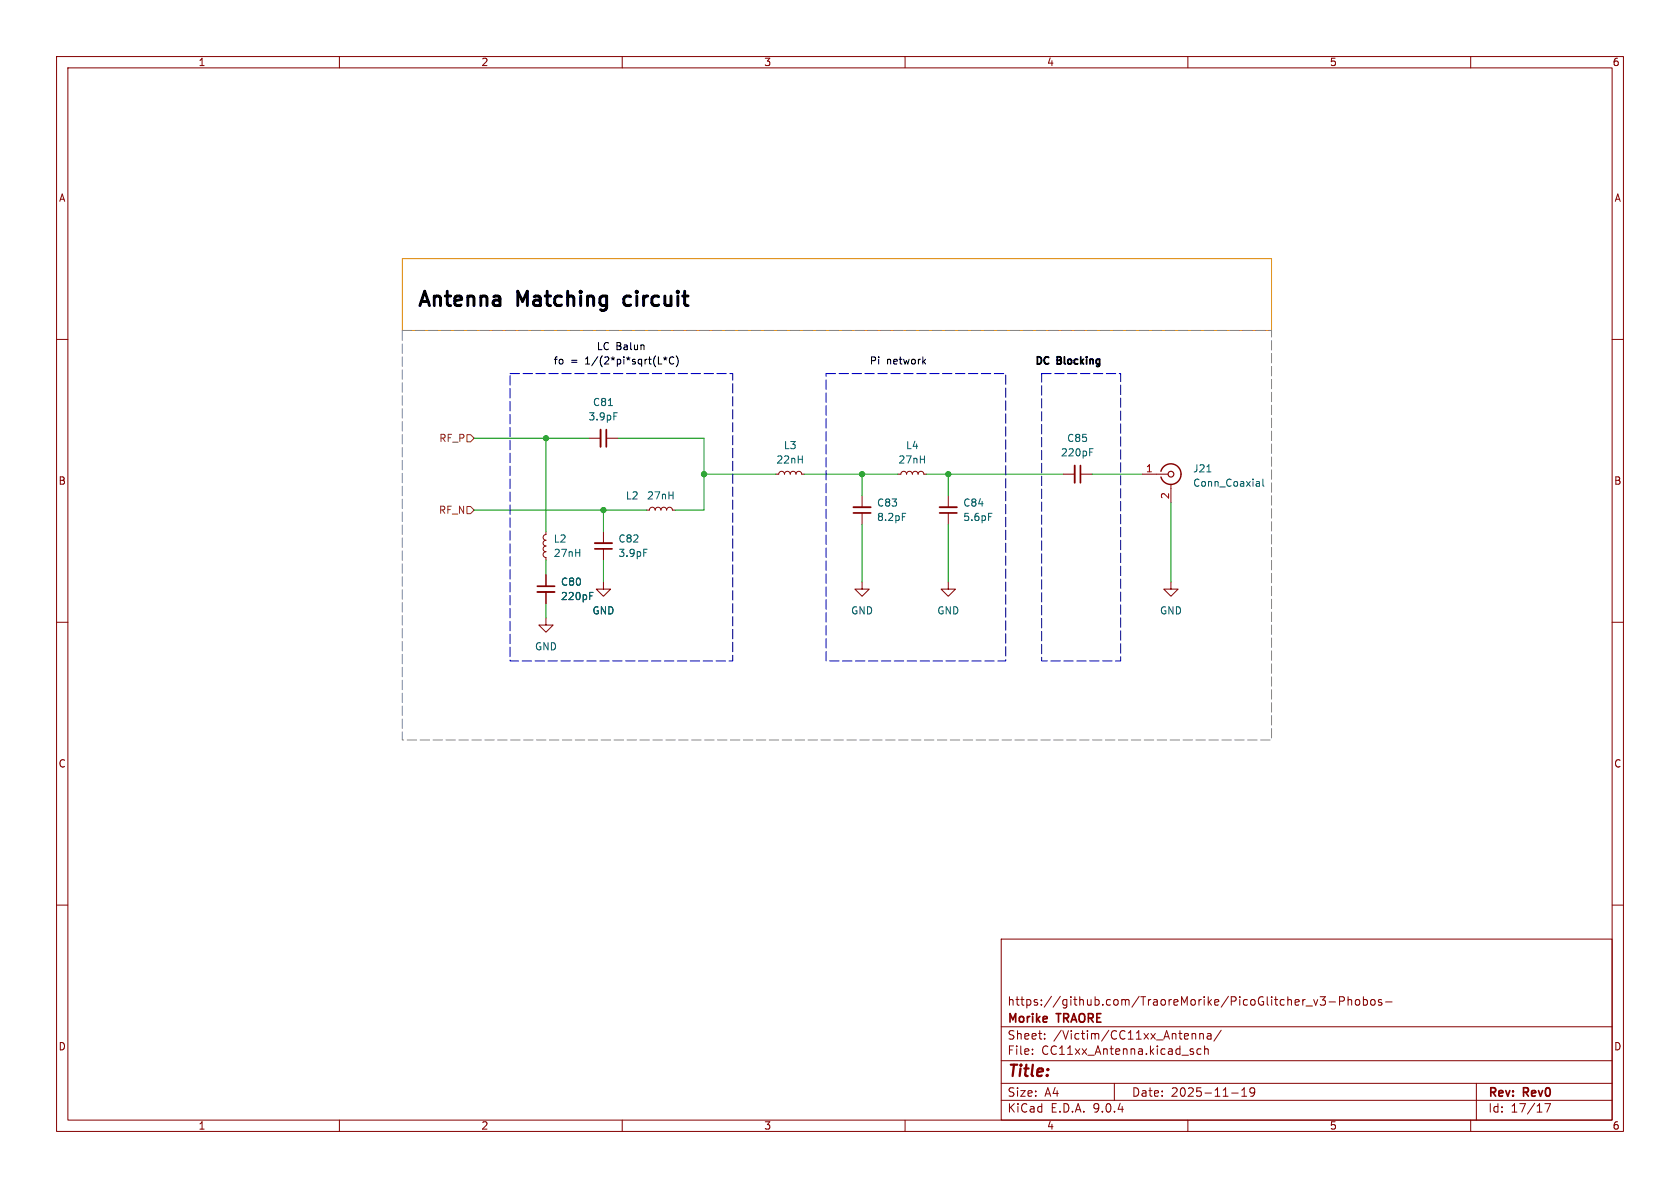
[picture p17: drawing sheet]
<svg xmlns="http://www.w3.org/2000/svg" width="297mm" height="210mm" viewBox="0 0 297 210" stroke-linecap="round" stroke-linejoin="round" font-family="sans-serif">
<defs><g id="words">
<g font-size="3.5">
<text x="73.7" y="54.4">Antenna</text>
<text x="91.6" y="54.4">Matching</text>
<text x="111.5" y="54.4">circuit</text>
</g>
<text font-size="2.8" fill="#840000" x="178" y="190.9">Title:</text>
<g font-size="2.1" fill="#840000">
<text x="178" y="178">https://github.com/TraoreMorike/PicoGlitcher_v3-Phobos-</text>
<text x="178" y="184">Sheet:</text>
<text x="178" y="181.2">Morike</text>
<text x="186.2" y="184">/Victim/CC11xx_Antenna/</text>
<text x="187" y="181.2">TRAORE</text>
<text x="178" y="186.7">File:</text>
<text x="184.1" y="186.7">CC11xx_Antenna.kicad_sch</text>
<text x="178" y="196.9">KiCad</text>
<text x="178" y="194.1">Size:</text>
<text x="184.7" y="194.1">A4</text>
<text x="185.7" y="196.9">E.D.A.</text>
<text x="193.3" y="196.9">9.0.4</text>
<text x="200" y="194.1">Date:</text>
<text x="207" y="194.1">2025-11-19</text>
<text x="263" y="194.3">Rev:</text>
<text x="263" y="196.9">Id:</text>
<text x="267.1" y="196.9">17/17</text>
<text x="269.4" y="194.3">Rev0</text>
</g>
<g font-size="1.8" fill="#840000">
<text x="35" y="11.9">1</text>
<text x="85" y="11.9">2</text>
<text x="135" y="11.9">3</text>
<text x="185" y="11.9">4</text>
<text x="235" y="11.9">5</text>
<text x="285" y="11.9">6</text>
<text x="10.3" y="35.9">A</text>
<text x="285.3" y="35.9">A</text>
<text x="10.3" y="85.9">B</text>
<text x="285.3" y="85.9">B</text>
<text x="10.3" y="135.9">C</text>
<text x="285.3" y="135.9">C</text>
<text x="10.3" y="185.9">D</text>
<text x="285.3" y="185.9">D</text>
<text x="35" y="199.9">1</text>
<text x="85" y="199.9">2</text>
<text x="135" y="199.9">3</text>
<text x="185" y="199.9">4</text>
<text x="235" y="199.9">5</text>
<text x="285" y="199.9">6</text>
</g>
<g font-size="1.8">
<text x="97.8" y="64.5">fo</text>
<text x="100.8" y="64.5">=</text>
<text x="103.6" y="64.5">1/(2*pi*sqrt(L*C)</text>
<text x="105.4" y="62">LC Balun</text>
<text x="153.7" y="64.5">Pi</text>
<text x="156.7" y="64.5">network</text>
<text x="182.9" y="64.5">DC</text>
<text x="187.1" y="64.5">Blocking</text>
</g>
<g font-size="1.8" fill="#006464">
<text x="104.7" y="72">C81</text>
<text x="103.9" y="74.5">3.9pF</text>
<text x="137.1" y="82.1">22nH</text>
<text x="138.5" y="79.6">L3</text>
<text x="158.7" y="82.1">27nH</text>
<text x="160.1" y="79.6">L4</text>
<text x="187.5" y="80.9">220pF</text>
<text x="188.5" y="78.3">C85</text>
<text x="210.8" y="83.7">J21</text>
<text x="110.5" y="88.5">L2</text>
<text x="114.3" y="88.5">27nH</text>
<text x="154.9" y="89.8">C83</text>
<text x="170.2" y="89.8">C84</text>
<text x="210.8" y="86.2">Conn_Coaxial</text>
<text x="154.9" y="92.3">8.2pF</text>
<text x="170.2" y="92.3">5.6pF</text>
<text x="97.8" y="98.7">27nH</text>
<text x="97.8" y="96.1">L2</text>
<text x="109.2" y="96.1">C82</text>
<text x="109.2" y="98.6">3.9pF</text>
<text x="99.1" y="106.3">220pF</text>
<text x="99.1" y="103.7">C80</text>
<text x="104.6" y="108.8">GND</text>
<text x="150.4" y="108.8">GND</text>
<text x="165.6" y="108.8">GND</text>
<text x="205" y="108.8">GND</text>
<text x="94.5" y="115.2">GND</text>
</g>
<g font-size="1.8" fill="#725600">
<text x="77.6" y="78.3">RF_P</text>
<text x="77.5" y="91">RF_N</text>
</g>
<g font-size="1.8" fill="#a90000">
<text x="202.5" y="83.6">1</text>
<text x="206.8" y="88.3" transform="rotate(-90 206.8 88.3)">2</text>
</g>
</g></defs>
<g fill="none" stroke="#840000" stroke-width=".18">
<path d="M10 10h277v190h-277zM12 12h273v186h-273zM60 10v2M110 10v2M160 10v2M210 10v2M260 10v2M10 60h2M104.1 77.5h2.1M107.2 77.5h2M285 60h2M96.5 94v.5l-.3 .1-.2 .4 .2 .4 .3 .1-.3 .1-.2 .4 .2 .4 .3 .1-.4 .2-.1 .5 .2 .2 .3 .1-.3 .2-.2 .3 .2 .4 .3 .2v.5"/>
<path d="M106.7 94v2M106.7 97v2.1M114.3 90.2h.5l.2-.4 .3-.1 .4 .1 .1 .4 .2-.4 .3-.1 .4 .1 .1 .4 .2-.4 .3-.1 .4 .1 .2 .4 .1-.4 .4-.1 .3 .1 .2 .4h.5M137.2 83.8h.5l.1-.3 .4-.2 .3 .2 .2 .3 .1-.3 .4-.2 .3 .2 .2 .3 .1-.3 .4-.2 .4 .2 .1 .3 .2-.3 .3-.2 .4 .2 .1 .3h.5M152.4 87.6v2.1M152.4 90.7v2M158.7 83.8h.6l.1-.3 .4-.2 .3 .2 .2 .3 .1-.3 .4-.2 .3 .2 .2 .3 .1-.3 .4-.2 .4 .2 .1 .3 .2-.3 .3-.2 .4 .2 .1 .3h.5M167.6 87.6v2.1M167.6 90.7v2M188 83.8h2M191 83.8h2M201.9 83.8h4.6"/>
<path d="M207 85.6v3.3M10 110h2M96.5 109.2v1.3h1.3l-1.3 1.3-1.3-1.3h1.3M96.5 101.6v2M96.5 104.6v2.1M106.7 102.9v1.2h1.2l-1.2 1.3-1.3-1.3h1.3M152.4 102.9v1.2h1.3l-1.3 1.3-1.3-1.3h1.3M167.6 102.9v1.2h1.3l-1.3 1.3-1.2-1.3h1.2M207 102.9v1.2h1.3l-1.3 1.3-1.3-1.3h1.3M285 110h2M10 160h2M177 166h108v32h-108z"/>
<path d="M230.9 177.8h1.1M232.2 176.7l.4 1 .4-1M233.4 176.2h.9l-.5 .6 .4 .1v.7l-.2 .1h-.4l-.2-.1M235 177.1h1.1M236.8 177l.7-.1 .2-.2-.1-.4-.2-.1h-.6v1.5M238.3 176.2v1.5M238.3 176.8l.2-.1 .4 .1 .1 .9M239.7 176.8l.2-.1 .4 .1 .1 .6-.2 .2-.3 .1-.2-.1zM241 176.8l.5-.1 .2 .3v.4l-.1 .2h-.6M241 176.2v1.5M242.4 176.8l.2-.1 .4 .1 .1 .6-.1 .2-.4 .1-.2-.1zM244.2 176.8l-.3-.1-.2 .2v.2l.5 .2v.3h-.5"/>
<path d="M245 177.1h1.1M285 160h2M60 198v2M110 198v2M160 198v2M177 194.5h108M177 191.5h108M177 187.5h108M177 181.5h108M182.5 186.3v.1M182.5 185.5v.1M184.7 183.6v.1"/>
<path d="M184.7 182.8v.1M197 191.5v3M210 198v2M210.7 182.8l.3-.1 .3 .1 .1 .9M210.8 185.9l.2 .2-.2 .3M210.8 185.4l.2 .1M212.1 182.8l.2-.1 .4 .1v.9M212.1 182.7v1M212.3 185.5l-.4-.1-.3 .3v.4l.1 .2h.6M213 185.5l.2-.1 .3 .1 .1 .9M213 184.9v1.5M213.5 182.8h.5l.1 .9"/>
<path d="M214.1 183.1h-.5a.29 .29 0 0 0-.2 .3 .29 .29 0 0 0 .2 .3l.5-.1M215.9 182.1l-1.3 2M217.7 193.2h1.2M219.5 193.8h.9M219.5 192.7l.5-.4v1.5M221.8 192.9l-.3 .3h-.3l-.2-.3 .1-.5 .4-.1 .2 .1a.99 .99 0 0 1-.3 1.4h-.3M260 198v2M261 191.5v6.5M273.1 195.1h1l-.6 1.5"/>
</g>
<path d="M107.2 75.9v3.1M105.2 97h3M150.9 90.7h3M166.1 90.7h3.1M191 82.3v3M95 103.6h3" fill="none" stroke="#840000" stroke-width=".3"/>
<path d="M106.2 75.9v3.1M105.2 96h3M150.9 89.7h3M166.1 89.7h3.1M190 82.3v3M95 104.6h3" fill="none" stroke="#840000" stroke-width=".33"/>
<g fill="none" stroke="#006464" stroke-width=".18">
<path d="M107.6 71.7h.7M108.5 73h.6M192.6 79.9h.5M192.6 79.3h.6M113.8 97.1h.6M159.5 90.7h.6M174.8 90.7h.6M213.4 83.4h.7M222.2 85.1h.3l.2 .2v.7M222.7 85.9l-.5 .1M222.7 85.4l-.5 .1M223.3 84.7v1.1l.1 .2"/>
<path d="M104.3 105.3h.4M104.3 104.7h.6"/>
</g>
<path d="M205.2 83.3a1.81 1.81 0 0 1 2.8-1 1.81 1.81 0 0 1 0 3 1.81 1.81 0 0 1-2.8-1" fill="none" stroke="#840000" stroke-width=".25"/>
<circle cx="207" cy="83.8" r=".51" fill="none" stroke="#840000" stroke-width=".2"/>
<path d="M82.5 76.8h.7l.6 .7-.6 .6h-.7zM82.5 89.5h.7l.6 .7-.6 .6h-.7z" fill="none" stroke="#725600" stroke-width=".18"/>
<g fill="none" stroke="#009600" stroke-width=".18">
<path d="M83.8 77.5h20.3M96.5 77.5v16.5M109.2 77.5h15.3v12.7h-5.1M83.8 90.2h30.5M96.5 99.1v2.5M106.7 90.2v3.8M106.7 99.1v3.8M124.5 83.8h12.7M142.2 83.8h16.5M152.4 83.8v3.8M152.4 92.7v10.2M163.8 83.8h24.2"/>
<path d="M167.6 83.8v3.8M167.6 92.7v10.2M193 83.8h8.9M207 88.9v14M96.5 106.7v2.5"/>
</g>
<path d="M116.4 64.4h.6M117.3 63.3l.3 .1M117.6 63.1v.3M117.6 63.4l-.2 .2M117.6 63.4l.2 .2M117.9 63.3l-.3 .1M119.1 63.2a.6 .6 0 0 0-.8 .4 .6 .6 0 0 0 .6 .8l.2-.2M119.5 62.9a1.46 1.46 0 0 1 0 1.9M163.3 63.9l.3 .5M163.6 63.5l-.5 .5" fill="none" stroke="#000" stroke-width=".18"/>
<path d="M110.4 52.6l-.1 .2v.7l.1 .3" fill="none" stroke="#000" stroke-width=".51"/>
<path d="M90.2 66h39.3v50.8h-39.3zM146 66h31.8v50.8h-31.8zM184.1 66h14v50.8h-14z" fill="none" stroke="#0000c2" stroke-width=".18" stroke-dasharray="1.7 .6"/>
<path d="M71.1 45.7h153.7v12.7h-153.7z" fill="none" stroke="#dd8500" stroke-width=".18"/>
<path d="M71.1 58.4h153.7v72.4h-153.7z" fill="none" stroke="#848484" stroke-width=".18" stroke-dasharray="1.7 .6"/>
<g fill="#009600" stroke="#009600" stroke-width=".18">
<circle cx="96.5" cy="77.5" r=".46"/>
<circle cx="106.7" cy="90.2" r=".46"/>
<circle cx="152.4" cy="83.8" r=".46"/>
<circle cx="124.5" cy="83.8" r=".46"/>
<circle cx="167.6" cy="83.8" r=".46"/>
</g>
<use href="#words"/>
</svg>
